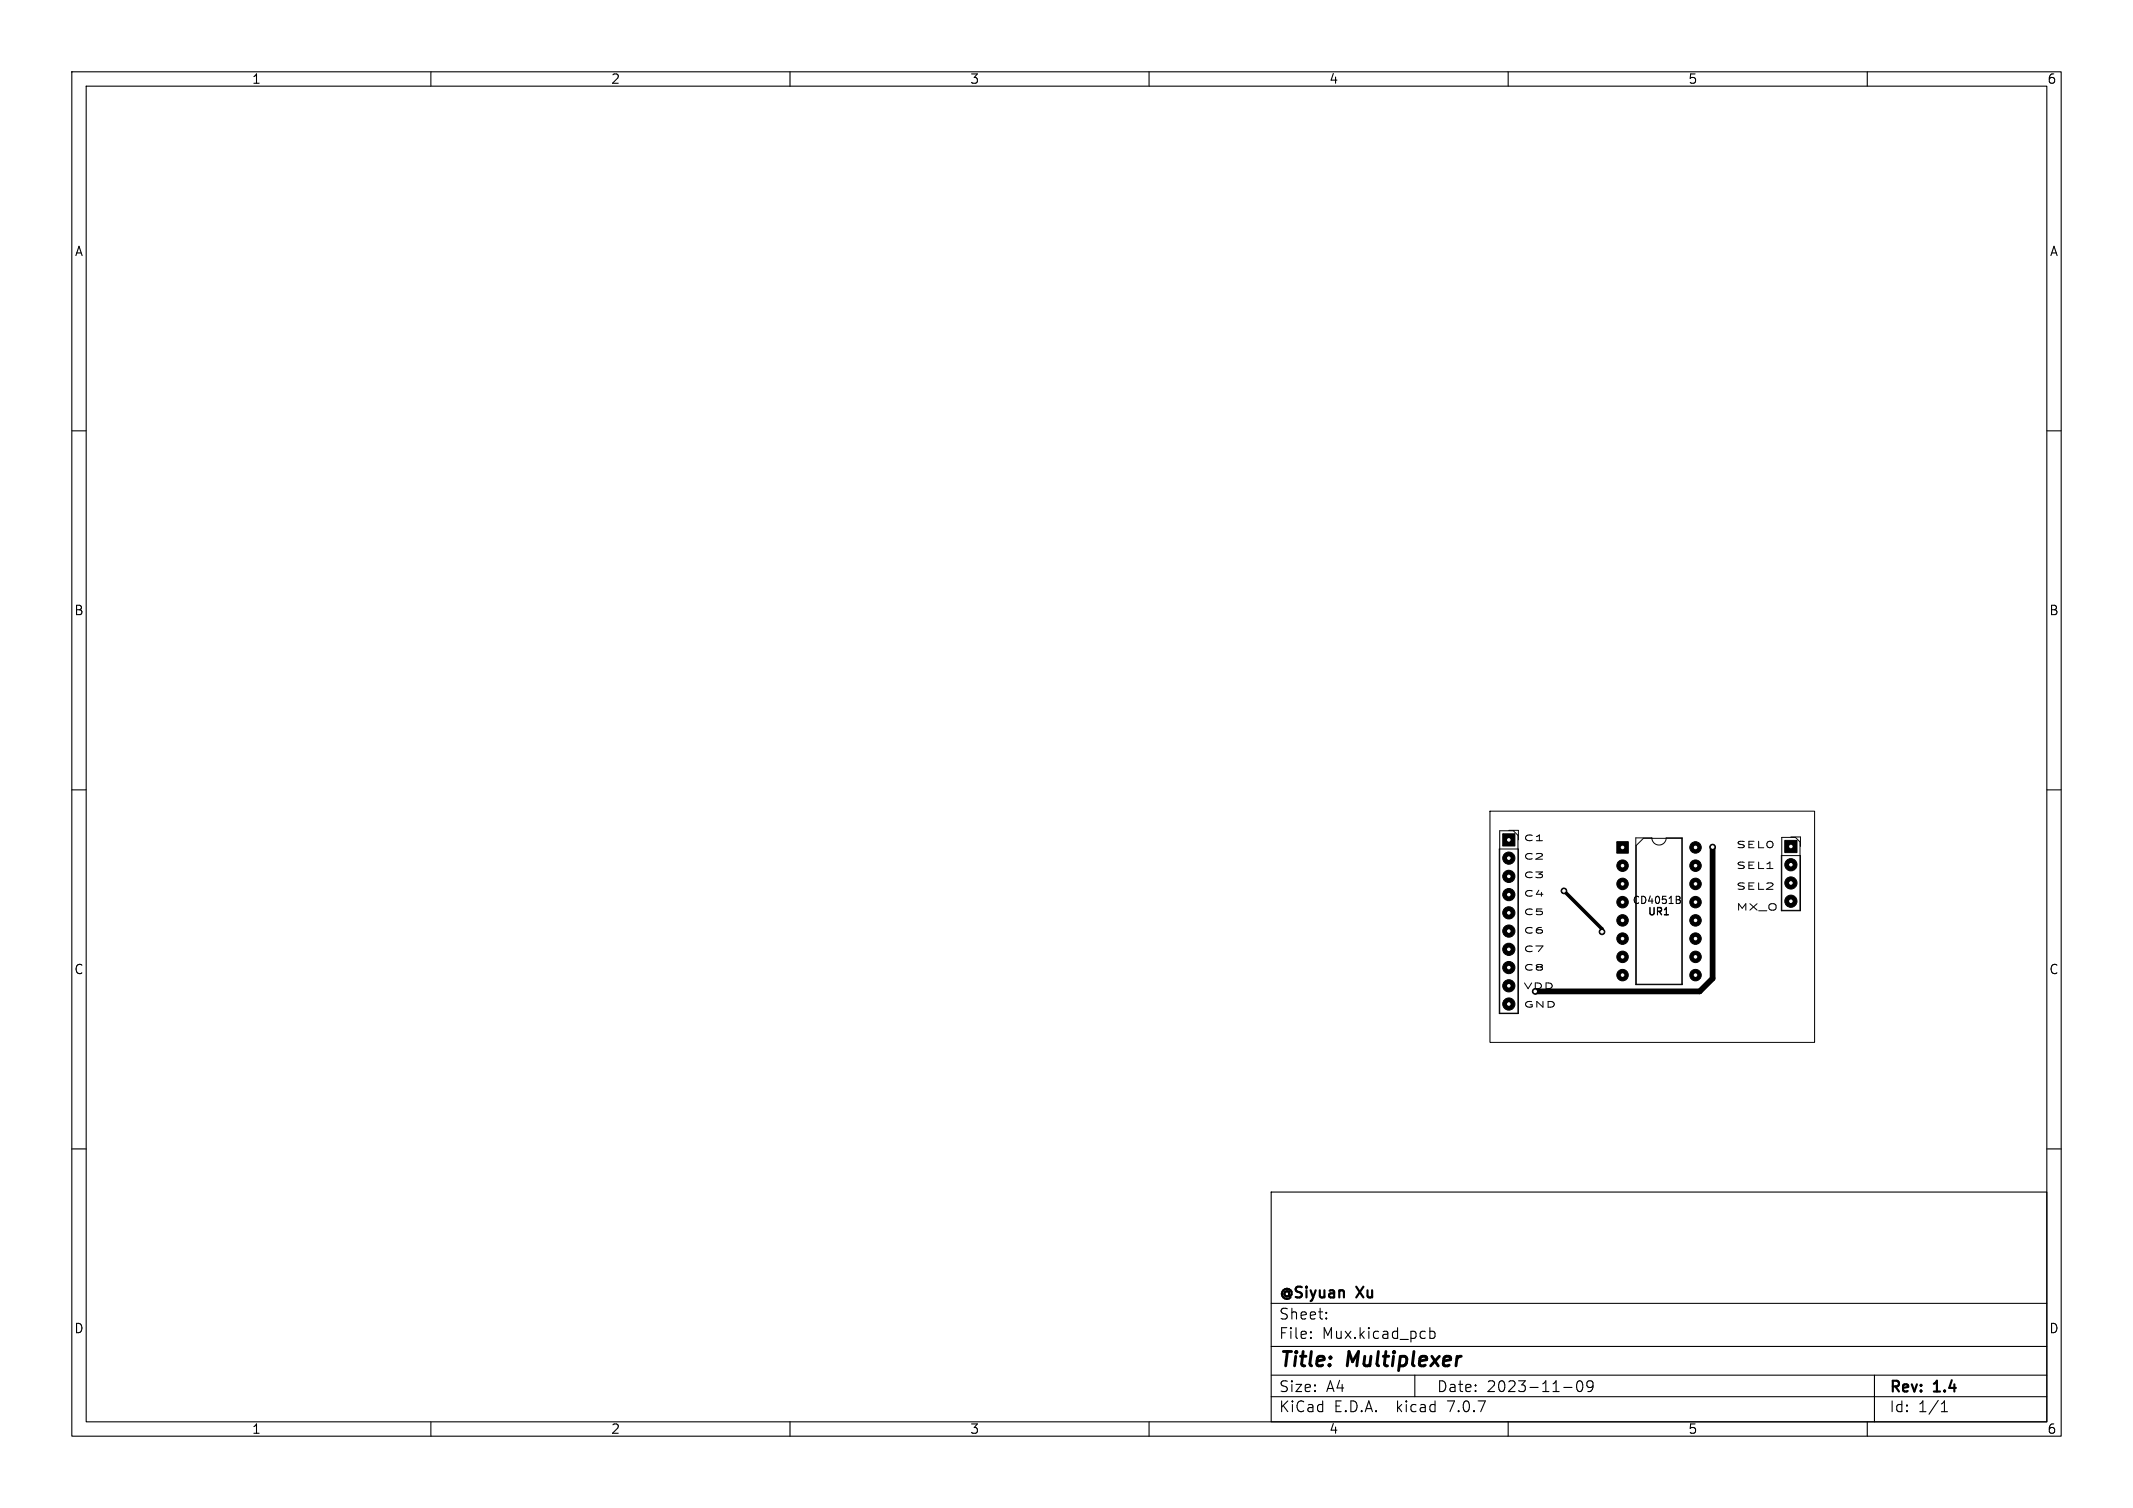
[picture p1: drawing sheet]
<svg xmlns="http://www.w3.org/2000/svg" width="297mm" height="210mm" viewBox="0 0 297 210" stroke-linecap="round" stroke-linejoin="round" font-family="sans-serif">
<defs><g id="words">
<g font-size="2.8">
<text x="178" y="190.9">Title:</text>
<text x="187.7" y="190.9">Multiplexer</text>
</g>
<g font-size="2.1">
<text x="178" y="184">Sheet:</text>
<text x="178" y="181.2">@Siyuan</text>
<text x="189" y="181.2">Xu</text>
<text x="178" y="186.7">File:</text>
<text x="184.1" y="186.7">Mux.kicad_pcb</text>
<text x="178" y="196.9">KiCad</text>
<text x="178" y="194.1">Size:</text>
<text x="184.7" y="194.1">A4</text>
<text x="185.7" y="196.9">E.D.A.</text>
<text x="194.6" y="196.9">kicad</text>
<text x="200" y="194.1">Date:</text>
<text x="201.8" y="196.9">7.0.7</text>
<text x="207" y="194.1">2023-11-09</text>
<text x="263" y="194.3">Rev:</text>
<text x="263" y="196.9">Id:</text>
<text x="267.1" y="196.9">1/1</text>
<text x="269.4" y="194.3">1.4</text>
</g>
<g font-size="1.8">
<text x="35" y="11.9">1</text>
<text x="85" y="11.9">2</text>
<text x="135" y="11.9">3</text>
<text x="185" y="11.9">4</text>
<text x="235" y="11.9">5</text>
<text x="285" y="11.9">6</text>
<text x="10.3" y="35.9">A</text>
<text x="285.4" y="35.9">A</text>
<text x="10.3" y="85.9">B</text>
<text x="285.3" y="85.9">B</text>
<text x="10.3" y="135.9">C</text>
<text x="285.3" y="135.9">C</text>
<text x="10.3" y="185.9">D</text>
<text x="285.3" y="185.9">D</text>
<text x="35" y="199.9">1</text>
<text x="85" y="199.9">2</text>
<text x="135" y="199.9">3</text>
<text x="185" y="199.9">4</text>
<text x="235" y="199.9">5</text>
<text x="285" y="199.9">6</text>
</g>
<g font-size="1.4">
<text x="227.2" y="126.1">CD4051B</text>
<text x="229.4" y="127.7">UR1</text>
</g>
<g font-size="1.3">
<text x="241.7" y="118.2">SEL0</text>
<text x="241.7" y="121.1">SEL1</text>
<text x="241.7" y="124">SEL2</text>
<text x="241.7" y="126.9">MX_O</text>
</g>
<g font-size="1.1">
<text x="212.1" y="117.2">C1</text>
<text x="212.1" y="119.8">C2</text>
<text x="212.1" y="122.3">C3</text>
<text x="212.1" y="124.9">C4</text>
<text x="212.1" y="127.5">C5</text>
<text x="212.1" y="130.1">C6</text>
<text x="212.1" y="132.6">C7</text>
<text x="212.1" y="135.2">C8</text>
<text x="212.1" y="137.8">VDD</text>
<text x="212.1" y="140.4">GND</text>
</g>
</g></defs>
<g fill="none" stroke="#000" stroke-width=".15">
<path d="M10 10h277v190h-277zM12 12h273v186h-273zM60 10v2M110 10v2M160 10v2M210 10v2M260 10v2M10 60h2M285 60h2M10 110h2M285 110h2M233.4 124.8l.5 .1v.2l-.2 .2"/>
<path d="M233.4 125.3h.3M233.7 125.3l.3 .2-.1 .2-.5 .1M10 160h2M285 160h2M177 166h108v32h-108zM60 198v2M110 198v2M160 198v2M177 194.5h108M177 191.5h108M177 187.5h108M177 181.5h108"/>
<path d="M182.5 186.3h.1l-.1 .1M182.5 186.3v.1M182.5 185.5v.1M182.5 185.5h.1l-.1 .1M184.7 183.6v.1M184.7 183.6h-.1l.1 .1M184.7 182.8v.1M184.7 182.8h-.1l.1 .1M197 191.5v3M199.1 184.9v1.5M199.1 185.5l.4-.1 .3 .3v.4l-.1 .2-.2 .1-.4-.1M210 198v2"/>
<path d="M217.7 193.2h1.2M219.7 192.4a.36 .36 0 0 1 .6 .2 .77 .77 0 0 1-.4 1.2 1 1 0 0 1-.2-1.4zM221.8 192.9l-.3 .3h-.3l-.2-.3v-.3l.1-.2 .4-.1 .2 .1a.99 .99 0 0 1-.3 1.4h-.3M260 198v2M261 191.5v6.5M270.3 196.6h.9M270.3 195.5l.4-.4v1.5"/>
</g>
<path d="M207.5 113h45.2v32.2h-45.2zM208.8 118.2h2.6v23h-2.6zM208.8 115.7h1.9l.7 .6v24.8h-2.6zM210.1 115.6h1.3v1.4M213.9 117.1h.9M227.8 116.7h2.2a1 1 0 0 0 1 1 1 1 0 0 0 1-1h2.2v20.4h-6.4zM227.8 117.7l1-1h5.4v20.4h-6.4zM248 119.2h2.7v7.6h-2.7zM248.1 116.6h1.9l.6 .7v9.5h-2.5zM249.4 116.6h1.3v1.3M246 121h.9" fill="none" stroke="#000" stroke-width=".14"/>
<g fill="#fff" stroke="#fff" stroke-width=".14">
<circle cx="223.1" cy="129.8" r=".18"/>
<circle cx="217.8" cy="124.1" r=".17"/>
<circle cx="213.8" cy="138.1" r=".17"/>
<circle cx="238.5" cy="118" r=".17"/>
<circle cx="225.9" cy="118" r=".17"/>
<circle cx="225.9" cy="120.6" r=".17"/>
<circle cx="225.9" cy="123.1" r=".17"/>
<circle cx="225.9" cy="125.6" r=".17"/>
<circle cx="225.9" cy="128.2" r=".17"/>
<circle cx="225.9" cy="130.7" r=".17"/>
<circle cx="225.9" cy="133.3" r=".17"/>
<circle cx="225.9" cy="135.8" r=".17"/>
<circle cx="236.1" cy="135.8" r=".17"/>
<circle cx="236.1" cy="133.3" r=".17"/>
<circle cx="236.1" cy="130.7" r=".17"/>
<circle cx="236.1" cy="128.2" r=".17"/>
<circle cx="236.1" cy="125.6" r=".17"/>
<circle cx="236.1" cy="123.1" r=".17"/>
<circle cx="236.1" cy="120.6" r=".17"/>
<circle cx="236.1" cy="118" r=".17"/>
<circle cx="210.1" cy="117" r=".17"/>
<circle cx="210.1" cy="119.5" r=".17"/>
<circle cx="210.1" cy="122" r=".17"/>
<circle cx="210.1" cy="124.6" r=".17"/>
<circle cx="210.1" cy="127.1" r=".17"/>
<circle cx="210.1" cy="129.7" r=".17"/>
<circle cx="210.1" cy="132.2" r=".17"/>
<circle cx="210.1" cy="134.7" r=".17"/>
<circle cx="210.1" cy="137.3" r=".17"/>
<circle cx="210.1" cy="139.8" r=".17"/>
<circle cx="249.4" cy="117.9" r=".17"/>
<circle cx="249.4" cy="120.4" r=".17"/>
<circle cx="249.4" cy="123" r=".17"/>
<circle cx="249.4" cy="125.5" r=".17"/>
</g>
<g fill="#000" stroke="#000" stroke-width=".14">
<path d="M209.2 116.1h1.7v1.7h-1.7zM225.1 117.2h1.6v1.6h-1.6zM248.5 117h1.7v1.7h-1.7z"/>
<circle cx="210.1" cy="119.5" r=".85"/>
<circle cx="236.1" cy="118" r=".8"/>
<circle cx="238.5" cy="118" r=".4"/>
<circle cx="210.1" cy="134.7" r=".85"/>
<circle cx="210.1" cy="129.7" r=".85"/>
<circle cx="210.1" cy="132.2" r=".85"/>
<circle cx="210.1" cy="137.3" r=".85"/>
<circle cx="210.1" cy="139.8" r=".85"/>
<circle cx="210.1" cy="124.6" r=".85"/>
<circle cx="210.1" cy="127.1" r=".85"/>
<circle cx="210.1" cy="122" r=".85"/>
<circle cx="213.8" cy="138.1" r=".4"/>
<circle cx="217.8" cy="124.1" r=".4"/>
<circle cx="223.1" cy="129.8" r=".4"/>
<circle cx="225.9" cy="123.1" r=".8"/>
<circle cx="225.9" cy="125.6" r=".8"/>
<circle cx="225.9" cy="120.6" r=".8"/>
<circle cx="225.9" cy="128.2" r=".8"/>
<circle cx="225.9" cy="135.8" r=".8"/>
<circle cx="225.9" cy="133.3" r=".8"/>
<circle cx="225.9" cy="130.7" r=".8"/>
<circle cx="236.1" cy="123.1" r=".8"/>
<circle cx="236.1" cy="125.6" r=".8"/>
<circle cx="236.1" cy="120.6" r=".8"/>
<circle cx="236.1" cy="133.3" r=".8"/>
<circle cx="236.1" cy="135.8" r=".8"/>
<circle cx="236.1" cy="128.2" r=".8"/>
<circle cx="236.1" cy="130.7" r=".8"/>
<circle cx="249.4" cy="123" r=".85"/>
<circle cx="249.4" cy="120.4" r=".85"/>
<circle cx="249.4" cy="125.5" r=".85"/>
</g>
<path d="M217.8 124.1l5.3 5.3v.4" fill="none" stroke="#000" stroke-width=".5"/>
<path d="M238.5 118v18.3l-1.8 1.8h-22.9" fill="none" stroke="#000" stroke-width=".8"/>
<use href="#words"/>
</svg>
